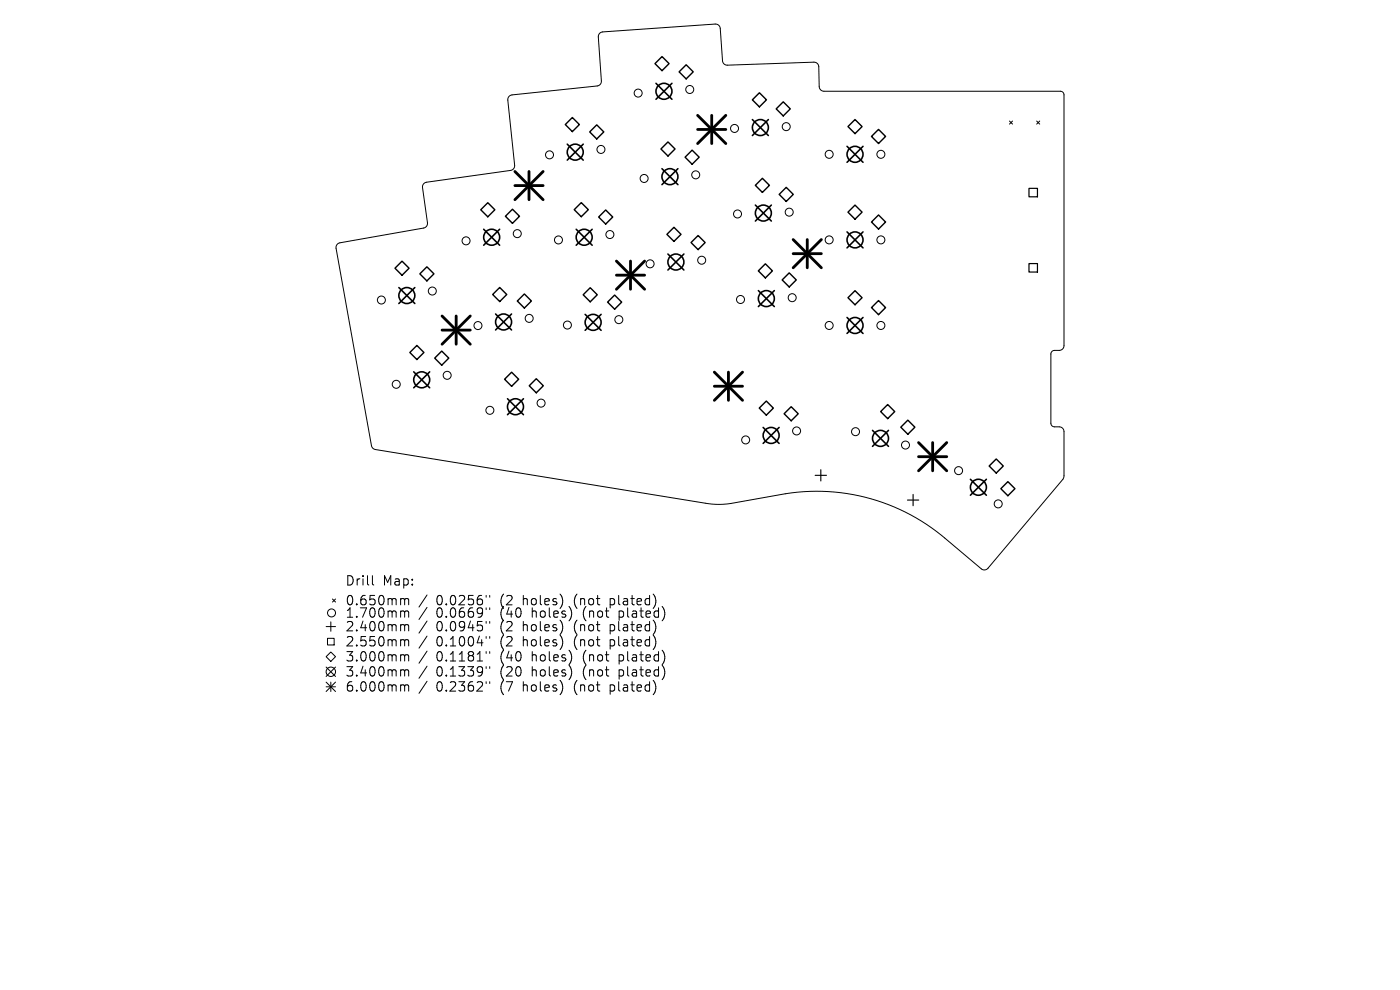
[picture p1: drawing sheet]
<svg xmlns="http://www.w3.org/2000/svg" width="297mm" height="210mm" viewBox="0 0 297 210" stroke-linecap="round" stroke-linejoin="round" font-family="sans-serif">
<defs><g id="words">
<g font-size="2.8">
<text x="73.2" y="124.5">Drill</text>
<text x="81.2" y="124.5">Map:</text>
<text x="73.2" y="128.7">0.650mm</text>
<text x="73.2" y="131.3">1.700mm</text>
<text x="92.6" y="128.7">0.0256&quot;</text>
<text x="92.6" y="131.3">0.0669&quot;</text>
<text x="106.3" y="128.7">(2</text>
<text x="106.3" y="131.3">(40</text>
<text x="111.2" y="128.7">holes)</text>
<text x="113.1" y="131.3">holes)</text>
<text x="122.2" y="128.7">(not</text>
<text x="124.1" y="131.3">(not</text>
<text x="130" y="128.7">plated)</text>
<text x="131.9" y="131.3">plated)</text>
<text x="73.2" y="134.2">2.400mm</text>
<text x="73.2" y="137.4">2.550mm</text>
<text x="92.6" y="134.2">0.0945&quot;</text>
<text x="92.6" y="137.4">0.1004&quot;</text>
<text x="106.3" y="134.2">(2</text>
<text x="106.3" y="137.4">(2</text>
<text x="111.2" y="134.2">holes)</text>
<text x="111.2" y="137.4">holes)</text>
<text x="122.2" y="134.2">(not</text>
<text x="122.2" y="137.4">(not</text>
<text x="130" y="134.2">plated)</text>
<text x="130" y="137.4">plated)</text>
<text x="73.2" y="140.6">3.000mm</text>
<text x="73.2" y="143.8">3.400mm</text>
<text x="92.6" y="140.6">0.1181&quot;</text>
<text x="92.6" y="143.8">0.1339&quot;</text>
<text x="106.3" y="140.6">(40</text>
<text x="106.3" y="143.8">(20</text>
<text x="113.1" y="140.6">holes)</text>
<text x="113.1" y="143.8">holes)</text>
<text x="124.1" y="140.6">(not</text>
<text x="124.1" y="143.8">(not</text>
<text x="131.9" y="140.6">plated)</text>
<text x="131.9" y="143.8">plated)</text>
<text x="73.2" y="147">6.000mm</text>
<text x="92.6" y="147">0.2362&quot;</text>
<text x="106.3" y="147">(7</text>
<text x="111.2" y="147">holes)</text>
<text x="122.2" y="147">(not</text>
<text x="130" y="147">plated)</text>
</g>
</g></defs>
<g fill="none" stroke="#000" stroke-width=".21">
<path d="M214.2 25.7l.6 .6M214.8 25.7l-.6 .6M219.9 25.7l.7 .6M220.6 25.7l-.7 .6M71.6 51.7l.5-.2 17.8-3.1a1 1 0 0 0 .8-1.1l-1.1-7.5a1 1 0 0 1 .9-1.1l17.8-2.6a1 1 0 0 0 .9-1l-1.5-13.9a1 1 0 0 1 .9-1.1l18.1-1.9a1 1 0 0 0 .9-1l-.7-9.4a1 1 0 0 1 1-1l23.8-1.7a1 1 0 0 1 1.1 .9l.5 6.9a1 1 0 0 0 1 .9l18.4-.6a1 1 0 0 1 1 .9l.1 4.2a1.01 1.01 0 0 0 1 1.1h50.2l.5 .1 .2 .6v53.2a1.01 1.01 0 0 1-1 1l-1.3 .1-.4 .3-.1 .4v14.8l.3 .5 .3 .1h1.2a1.01 1.01 0 0 1 1 1.1v9.3l-.2 .7-15.9 18.9a1 1 0 0 1-1.4 .2l-7.8-6.6a42.1 42.1 0 0 0-33.8-9.4l-11.6 2.1-1.6 .2-2.4-.1-71.7-11.7-.5-.6-7.5-41.9 .1-.6zM69.2 132.9h2M69.5 135.4h1.4v1.4h-1.4zM70.2 138.3l1 1-1 1-1-1zM70.2 131.9v2M70.5 127.1l.7 .6M71.2 127.1l-.7 .6M79 122.1v1.7l.3 .3"/>
<path d="M85.3 127l.4 .1 .1 .2M85.3 129.6h.3l.2 .3M85.3 132.5l.4 .1 .1 .2M85.3 135.7h.3l.2 .3M85.3 138.9h.3l.2 .3M85.8 139.2l.3-.3 .5 .1 .1 1.2M85.8 127.3l.3-.3 .5 .1 .1 1.2M85.8 127.3v1M85.8 129.9v1M85.8 132.8v1M85.8 136v1M85.8 139.2v1"/>
<path d="M85.8 129.9l.3-.3 .5 .1 .1 1.2M85.8 132.8l.3-.3 .5 .1 .1 1.2M85.8 136l.3-.3 .5 .1 .1 1.2M90.6 126.2l-1.7 2.6M90.6 128.8l-1.7 2.6M90.6 131.7l-1.7 2.6M90.6 134.9l-1.7 2.6M90.6 138.1l-1.7 2.6M103.1 126.3v.4M103.1 128.9v.4M103.1 131.8v.4M103.1 135v.4"/>
<path d="M103.1 138.2v.4M103.9 126.3v.4M103.9 128.9v.4M103.9 131.8v.4M103.9 135v.4M103.9 138.2v.4M69.2 141.5l2 2M69.2 144.7l2 2M69.2 145.7h2M70.2 144.7v2M71.2 141.5l-2 2M71.2 144.7l-2 2"/>
<path d="M85.3 142.1l.4 .1 .1 .2M85.3 145.3l.4 .1 .1 .2M85.8 142.4v1M85.8 145.6v1M85.8 142.4l.3-.3 .5 .1 .1 1.2M85.8 145.6l.3-.3 .5 .1 .1 1.2M90.6 141.3l-1.7 2.6M90.6 144.5l-1.7 2.6M103.1 141.4v.4M103.1 144.6v.4M103.9 141.4v.4M103.9 144.6v.4"/>
<circle cx="135.4" cy="19.7" r=".85"/>
<circle cx="146.3" cy="19" r=".85"/>
<circle cx="116.6" cy="32.8" r=".85"/>
<circle cx="127.5" cy="31.7" r=".85"/>
<circle cx="136.6" cy="37.9" r=".85"/>
<circle cx="147.6" cy="37.1" r=".85"/>
<circle cx="155.8" cy="27.2" r=".85"/>
<circle cx="166.8" cy="26.9" r=".85"/>
<circle cx="175.9" cy="32.7" r=".85"/>
<circle cx="186.9" cy="32.7" r=".85"/>
<circle cx="98.9" cy="51.1" r=".85"/>
<circle cx="109.7" cy="49.6" r=".85"/>
<circle cx="118.5" cy="50.9" r=".85"/>
<circle cx="129.4" cy="49.8" r=".85"/>
<circle cx="137.9" cy="56" r=".85"/>
<circle cx="148.9" cy="55.2" r=".85"/>
<circle cx="156.5" cy="45.4" r=".85"/>
<circle cx="167.4" cy="45" r=".85"/>
<circle cx="175.9" cy="50.9" r=".85"/>
<circle cx="186.9" cy="50.9" r=".85"/>
<circle cx="80.9" cy="63.6" r=".85"/>
<circle cx="91.7" cy="61.7" r=".85"/>
<circle cx="94.9" cy="79.6" r=".85"/>
<circle cx="101.4" cy="69.1" r=".85"/>
<circle cx="112.3" cy="67.5" r=".85"/>
<circle cx="120.4" cy="69" r=".85"/>
<circle cx="131.3" cy="67.8" r=".85"/>
<circle cx="157.1" cy="63.5" r=".85"/>
<circle cx="168.1" cy="63.1" r=".85"/>
<circle cx="175.9" cy="69" r=".85"/>
<circle cx="186.9" cy="69" r=".85"/>
<circle cx="84.1" cy="81.5" r=".85"/>
<circle cx="103.9" cy="87" r=".85"/>
<circle cx="114.8" cy="85.5" r=".85"/>
<circle cx="158.2" cy="93.3" r=".85"/>
<circle cx="169" cy="91.4" r=".85"/>
<circle cx="181.5" cy="91.6" r=".85"/>
<circle cx="192.1" cy="94.4" r=".85"/>
<circle cx="203.4" cy="99.8" r=".85"/>
<circle cx="211.8" cy="106.9" r=".85"/>
<circle cx="70.3" cy="130" r=".85"/>
<circle cx="70.2" cy="142.5" r="1"/>
</g>
<path d="M174.1 99.6v2.4M172.9 100.8h2.4M192.5 106.1h2.4M193.7 104.9v2.4" fill="none" stroke="#000" stroke-width=".24"/>
<path d="M218.3 40h1.8v1.8h-1.8zM218.3 55.9h1.8v1.8h-1.8z" fill="none" stroke="#000" stroke-width=".25"/>
<g fill="none" stroke="#000" stroke-width=".3">
<path d="M138.9 13.5l1.5-1.5 1.5 1.5-1.5 1.5zM144.1 15.2l1.5-1.5 1.5 1.5-1.5 1.5zM121.4 24.9l1.5 1.5-1.5 1.5-1.5-1.5zM126.6 26.5l1.5 1.5-1.5 1.5-1.5-1.5zM140.2 31.6l1.5-1.5 1.5 1.5-1.5 1.5zM146.8 31.8l1.5 1.5-1.5 1.5-1.5-1.5zM159.6 21.2l1.5-1.5 1.5 1.5-1.5 1.5zM160.2 39.3l1.5-1.5 1.5 1.5-1.5 1.5zM164.7 23.1l1.5-1.5 1.5 1.5-1.5 1.5zM181.4 25.4l1.5 1.5-1.5 1.4-1.5-1.4zM184.9 28.9l1.5-1.5 1.5 1.5-1.5 1.5zM83.8 56.9l1.5-1.5 1.5 1.5-1.5 1.5z"/>
<path d="M89.1 58.1l1.5-1.5 1.5 1.5-1.5 1.5zM102 44.5l1.5-1.5 1.5 1.5-1.5 1.5zM107.2 45.9l1.5-1.5 1.5 1.5-1.5 1.5zM123.3 43l1.5 1.5-1.5 1.5-1.5-1.5zM127 46l1.5-1.5 1.5 1.5-1.5 1.5zM141.5 49.7l1.5-1.5 1.5 1.5-1.5 1.5zM146.6 51.5l1.5-1.5 1.5 1.5-1.5 1.5zM160.9 57.5l1.5-1.5 1.5 1.5-1.5 1.5zM165.3 41.2l1.5-1.5 1.5 1.5-1.5 1.5zM165.9 59.4l1.5-1.5 1.5 1.5-1.5 1.5zM179.9 45l1.5-1.5 1.5 1.5-1.5 1.5zM186.4 45.6l1.5 1.5-1.5 1.5-1.5-1.5z"/>
<path d="M88.4 73.3l1.5 1.5-1.5 1.5-1.5-1.5zM92.2 76l1.5-1.5 1.5 1.5-1.5 1.5zM106 61l1.5 1.5-1.5 1.5-1.5-1.5zM109.7 63.9l1.5-1.5 1.5 1.5-1.5 1.4zM123.7 62.5l1.5-1.5 1.5 1.5-1.5 1.5zM130.4 62.6l1.5 1.5-1.5 1.5-1.5-1.5zM179.9 63.2l1.5-1.5 1.5 1.5-1.5 1.5zM186.4 63.8l1.5 1.5-1.5 1.4-1.5-1.4zM107 80.4l1.5-1.4 1.5 1.4-1.5 1.5zM112.3 81.8l1.5-1.5 1.5 1.5-1.5 1.5zM161.1 86.6l1.5-1.5 1.5 1.5-1.5 1.5zM166.3 87.8l1.5-1.5 1.5 1.5-1.5 1.5z"/>
<path d="M186.8 87.3l1.5-1.5 1.5 1.5-1.5 1.5zM191.1 90.6l1.5-1.5 1.5 1.5-1.5 1.5zM209.8 98.9l1.5-1.5 1.5 1.5-1.5 1.5zM213.8 102.2l1.5 1.5-1.5 1.5-1.5-1.5z"/>
</g>
<g fill="none" stroke="#000" stroke-width=".34">
<path d="M139.2 17.7l3.4 3.4M142.6 17.7l-3.4 3.4M120.3 30.6l3.4 3.4M123.7 30.6l-3.4 3.4M140.4 35.8l3.4 3.4M143.8 35.8l-3.4 3.4M159.6 25.4l3.4 3.4M163 25.4l-3.4 3.4M179.7 31l3.4 3.4M183.1 31l-3.4 3.4M102.6 48.6l3.4 3.4M106 48.6l-3.4 3.4"/>
<path d="M122.2 48.6l3.4 3.4M125.6 48.6l-3.4 3.4M141.7 53.9l3.4 3.4M145.1 53.9l-3.4 3.4M160.2 43.5l3.4 3.4M163.6 43.5l-3.4 3.4M179.7 49.2l3.4 3.4M183.1 49.2l-3.4 3.4M84.6 61l3.4 3.4M87.8 78.9l3.4 3.4M88 61l-3.4 3.4M91.2 78.9l-3.4 3.4"/>
<path d="M105.1 66.6l3.4 3.4M108.5 66.6l-3.4 3.4M124.1 66.7l3.4 3.4M127.5 66.7l-3.4 3.4M160.9 61.6l3.4 3.4M164.3 61.6l-3.4 3.4M179.7 67.3l3.4 3.4M183.1 67.3l-3.4 3.4M107.7 84.6l3.4 3.4M111.1 84.6l-3.4 3.4M161.9 90.7l3.4 3.4M165.3 90.7l-3.4 3.4"/>
<path d="M185.1 91.3l3.4 3.4M188.5 91.3l-3.4 3.4M205.9 101.7l3.4 3.4M209.3 101.7l-3.4 3.4"/>
<circle cx="140.9" cy="19.4" r="1.7"/>
<circle cx="122" cy="32.3" r="1.7"/>
<circle cx="142.1" cy="37.5" r="1.7"/>
<circle cx="161.3" cy="27.1" r="1.7"/>
<circle cx="181.4" cy="32.7" r="1.7"/>
<circle cx="104.3" cy="50.3" r="1.7"/>
<circle cx="123.9" cy="50.3" r="1.7"/>
<circle cx="143.4" cy="55.6" r="1.7"/>
<circle cx="161.9" cy="45.2" r="1.7"/>
<circle cx="181.4" cy="50.9" r="1.7"/>
<circle cx="86.3" cy="62.7" r="1.7"/>
<circle cx="106.8" cy="68.3" r="1.7"/>
<circle cx="125.8" cy="68.4" r="1.7"/>
<circle cx="162.6" cy="63.3" r="1.7"/>
<circle cx="181.4" cy="69" r="1.7"/>
<circle cx="89.5" cy="80.6" r="1.7"/>
<circle cx="109.4" cy="86.3" r="1.7"/>
<circle cx="163.6" cy="92.4" r="1.7"/>
<circle cx="186.8" cy="93" r="1.7"/>
<circle cx="207.6" cy="103.4" r="1.7"/>
</g>
<g fill="none" stroke="#000" stroke-width=".6">
<path d="M109.2 36.4l6 6M109.2 39.4h6M112.2 36.4v6M115.2 36.4l-6 6M148 24.5l6 6M148 27.5h6M151 24.5v6M154 24.5l-6 6M130.8 55.4l6 6M130.8 58.4h6M133.8 55.4v6M136.8 55.4l-6 6"/>
<path d="M168.3 50.8l5.9 6M168.3 53.8h5.9M171.3 50.8v6M174.2 50.8l-5.9 6M93.8 67l6 6M93.8 70h6M96.8 67v6M99.8 67l-6 6M151.5 78.9l6 6M154.5 78.9v6M157.5 78.9l-6 6M151.5 81.9h6"/>
<path d="M194.9 93.9l5.9 6M194.9 96.9h5.9M197.9 93.9v6M200.8 93.9l-5.9 6"/>
</g>
<use href="#words"/>
</svg>
